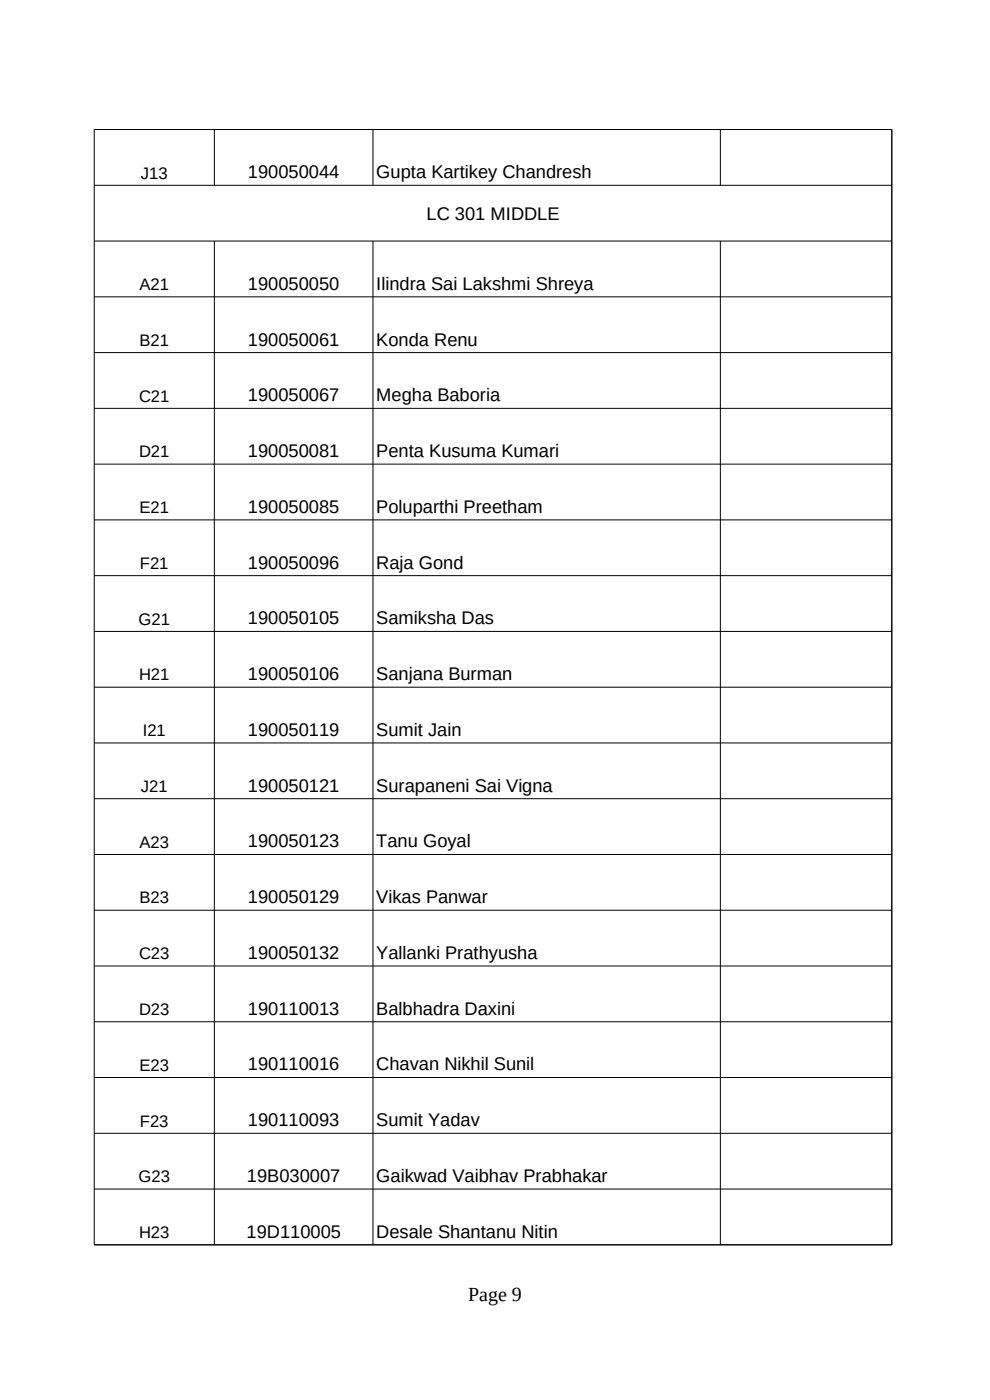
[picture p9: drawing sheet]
<svg xmlns="http://www.w3.org/2000/svg" width="210mm" height="297mm" viewBox="0 0 210 297" stroke-linecap="round" stroke-linejoin="round" font-family="sans-serif">
<defs><g id="words">
<text font-size="4.2" x="99.3" y="275.9">Page 9</text>
<g font-size="3.9">
<text x="52.6" y="37.8">190050044</text>
<text x="79.8" y="37.8">Gupta Kartikey Chandresh</text>
<text x="90.5" y="46.6">LC 301 MIDDLE</text>
<text x="52.6" y="61.5">190050050</text>
<text x="79.8" y="61.5">Ilindra Sai Lakshmi Shreya</text>
<text x="52.6" y="73.3">190050061</text>
<text x="79.8" y="73.3">Konda Renu</text>
<text x="52.6" y="85.1">190050067</text>
<text x="79.8" y="85.1">Megha Baboria</text>
<text x="52.6" y="96.9">190050081</text>
<text x="79.8" y="96.9">Penta Kusuma Kumari</text>
<text x="52.6" y="108.8">190050085</text>
<text x="79.8" y="108.8">Poluparthi Preetham</text>
<text x="52.6" y="120.6">190050096</text>
<text x="79.8" y="120.6">Raja Gond</text>
<text x="52.6" y="132.4">190050105</text>
<text x="79.8" y="132.4">Samiksha Das</text>
<text x="52.6" y="144.3">190050106</text>
<text x="79.8" y="144.3">Sanjana Burman</text>
<text x="52.6" y="156.1">190050119</text>
<text x="79.8" y="156.1">Sumit Jain</text>
<text x="52.6" y="168">190050121</text>
<text x="79.8" y="168">Surapaneni Sai Vigna</text>
<text x="52.6" y="179.8">190050123</text>
<text x="79.8" y="179.8">Tanu Goyal</text>
<text x="52.6" y="191.6">190050129</text>
<text x="79.8" y="191.6">Vikas Panwar</text>
<text x="52.6" y="203.5">190050132</text>
<text x="79.8" y="203.5">Yallanki Prathyusha</text>
<text x="52.6" y="215.3">190110013</text>
<text x="79.8" y="215.3">Balbhadra Daxini</text>
<text x="52.6" y="227.1">190110016</text>
<text x="79.8" y="227.1">Chavan Nikhil Sunil</text>
<text x="52.6" y="238.9">190110093</text>
<text x="79.8" y="238.9">Sumit Yadav</text>
<text x="52.4" y="250.8">19B030007</text>
<text x="79.8" y="250.8">Gaikwad Vaibhav Prabhakar</text>
<text x="52.3" y="262.6">19D110005</text>
<text x="79.8" y="262.6">Desale Shantanu Nitin</text>
</g>
<g font-size="3.5">
<text x="29.9" y="37.9">J13</text>
<text x="29.6" y="61.5">A21</text>
<text x="29.6" y="73.4">B21</text>
<text x="29.5" y="85.2">C21</text>
<text x="29.5" y="97">D21</text>
<text x="29.6" y="108.9">E21</text>
<text x="29.7" y="120.7">F21</text>
<text x="29.4" y="132.5">G21</text>
<text x="29.5" y="144.4">H21</text>
<text x="30.3" y="156.2">I21</text>
<text x="29.9" y="168">J21</text>
<text x="29.6" y="179.9">A23</text>
<text x="29.6" y="191.7">B23</text>
<text x="29.5" y="203.5">C23</text>
<text x="29.5" y="215.3">D23</text>
<text x="29.6" y="227.2">E23</text>
<text x="29.7" y="239">F23</text>
<text x="29.4" y="250.8">G23</text>
<text x="29.5" y="262.6">H23</text>
</g>
</g></defs>
<g fill="none" stroke="#000" stroke-width=".21">
<path d="M20 39.3h169.2M45.5 27.5v11.8M79.1 27.5v11.8M152.8 27.5v11.8M189.2 27.5v236.6M189.2 27.5h-169.2v236.6h169.2M20 51.1h169.2M45.5 51.1v213M79.1 51.1v213M152.8 51.1v213M20 63h169.2M20 74.8h169.2"/>
<path d="M20 86.6h169.2M20 98.5h169.2M20 110.3h169.2M20 122.1h169.2M20 134h169.2M20 145.8h169.2M20 157.6h169.2M20 169.4h169.2M20 181.3h169.2M20 193.1h169.2M20 204.9h169.2M20 216.8h169.2"/>
<path d="M20 228.6h169.2M20 240.4h169.2M20 252.3h169.2"/>
</g>
<use href="#words"/>
</svg>
